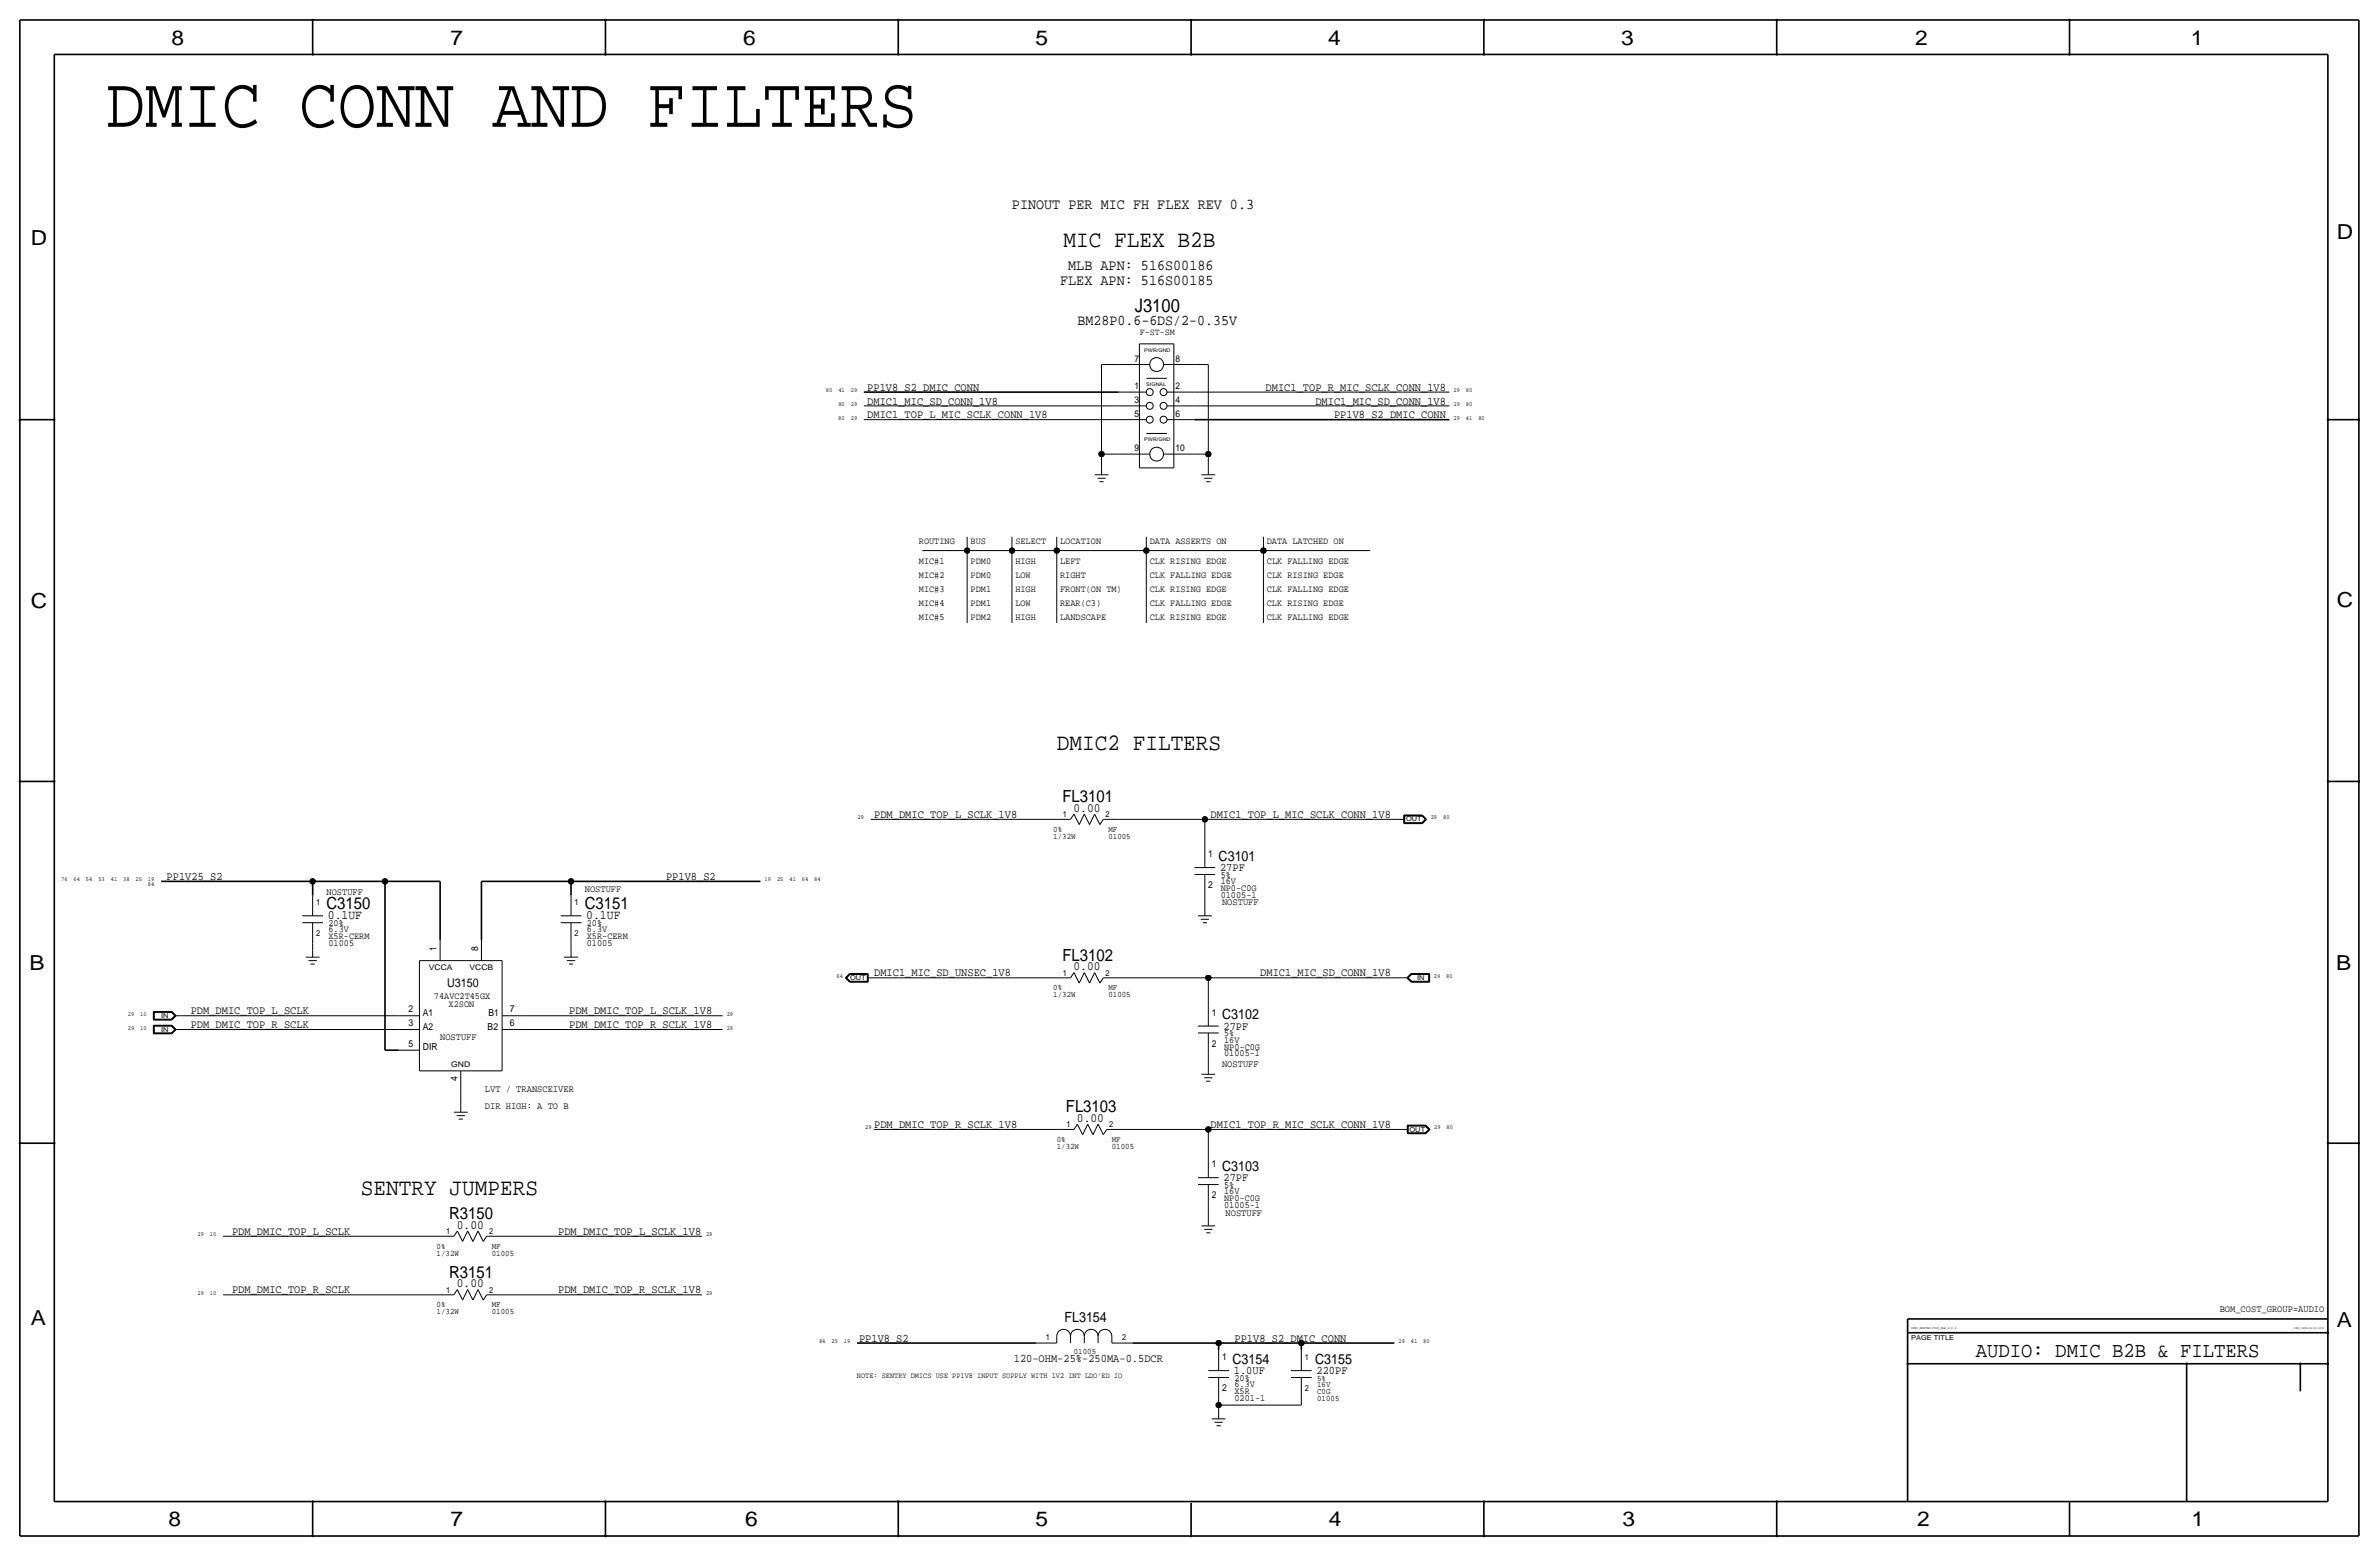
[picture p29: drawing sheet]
<svg xmlns="http://www.w3.org/2000/svg" width="877mm" height="574mm" viewBox="0 0 877 574" stroke-linecap="round" stroke-linejoin="round" font-family="sans-serif">
<defs><g id="words">
<text font-size="26.6" x="39.1" y="46.7">DMIC CONN AND FILTERS</text>
<g font-size="8.7">
<text x="392.1" y="91.2">MIC FLEX B2B</text>
<text x="389.6" y="276.6">DMIC2 FILTERS</text>
<text x="133" y="440.4">SENTRY JUMPERS</text>
</g>
<text font-size="7.8" x="728.4" y="500.1">AUDIO: DMIC B2B &amp; FILTERS</text>
<g font-size="7.6">
<text x="63.2" y="16.5">8</text>
<text x="166.1" y="16.5">7</text>
<text x="274" y="16.5">6</text>
<text x="381.7" y="16.5">5</text>
<text x="489.7" y="16.5">4</text>
<text x="597.6" y="16.5">3</text>
<text x="706.1" y="16.5">2</text>
<text x="807.7" y="16.5">1</text>
<text x="861.5" y="88.1">D</text>
<text x="11.4" y="90.4">D</text>
<text x="11.4" y="224.3">C</text>
<text x="861.5" y="223.8">C</text>
<text x="10.9" y="357.6">B</text>
<text x="861.3" y="357.4">B</text>
<text x="11.4" y="488.4">A</text>
<text x="861.5" y="489.2">A</text>
<text x="62.2" y="562.6">8</text>
<text x="166.1" y="562.6">7</text>
<text x="274.8" y="562.6">6</text>
<text x="381.7" y="562.6">5</text>
<text x="489.9" y="562.6">4</text>
<text x="598.1" y="562.6">3</text>
<text x="706.8" y="562.6">2</text>
<text x="807.9" y="562.6">1</text>
</g>
<text font-size="6.8" x="418.4" y="115.1">J3100</text>
<g font-size="6.2">
<text x="391.7" y="295.7">FL3101</text>
<text x="120.3" y="335">C3150</text>
<text x="215.6" y="335">C3151</text>
<text x="391.7" y="354.1">FL3102</text>
<text x="393" y="410">FL3103</text>
<text x="165.6" y="449.3">R3150</text>
<text x="165.6" y="470.9">R3151</text>
</g>
<g font-size="5.6">
<text x="373.1" y="77.2">PINOUT PER MIC FH FLEX REV 0.3</text>
<text x="393.8" y="99.6">MLB APN: 516S00186</text>
<text x="390.9" y="105.2">FLEX APN: 516S00185</text>
</g>
<text font-size="5.5" x="397.3" y="119.6">BM28P0.6-6DS/2-0.35V</text>
<g font-size="5.2">
<text x="449.3" y="317.2">C3101</text>
<text x="450.5" y="375.7">C3102</text>
<text x="450.5" y="431.5">C3103</text>
<text x="392.4" y="487.2">FL3154</text>
<text x="454.4" y="502.7">C3154</text>
<text x="484.8" y="502.7">C3155</text>
</g>
<g font-size="4.7">
<text x="395.8" y="299.2">0.00</text>
<text x="120.9" y="338.8">0.1UF</text>
<text x="216.1" y="338.8">0.1UF</text>
<text x="395.8" y="357.6">0.00</text>
<text x="397" y="413.5">0.00</text>
<text x="168.4" y="452.9">0.00</text>
<text x="168.4" y="474.5">0.00</text>
</g>
<text font-size="4.4" x="164.8" y="364">U3150</text>
<g font-size="4.3">
<text x="319.7" y="144">PP1V8_S2_DMIC_CONN</text>
<text x="319.7" y="149.1">DMIC1_MIC_SD_CONN_1V8</text>
<text x="466.6" y="144">DMIC1_TOP_R_MIC_SCLK_CONN_1V8</text>
<text x="484.9" y="149.1">DMIC1_MIC_SD_CONN_1V8</text>
<text x="319.7" y="154.2">DMIC1_TOP_L_MIC_SCLK_CONN_1V8</text>
<text x="491.8" y="154.2">PP1V8_S2_DMIC_CONN</text>
<text x="322.3" y="301.5">PDM_DMIC_TOP_L_SCLK_1V8</text>
<text x="446.3" y="301.5">DMIC1_TOP_L_MIC_SCLK_CONN_1V8</text>
<text x="449.8" y="321.1">27PF</text>
<text x="61.4" y="324.4">PP1V25_S2</text>
<text x="245.6" y="324.4">PP1V8_S2</text>
<text x="322.3" y="359.9">DMIC1_MIC_SD_UNSEC_1V8</text>
<text x="464.6" y="359.9">DMIC1_MIC_SD_CONN_1V8</text>
<text x="70.3" y="373.9">PDM_DMIC_TOP_L_SCLK</text>
<text x="209.8" y="373.9">PDM_DMIC_TOP_L_SCLK_1V8</text>
<text x="70.3" y="379">PDM_DMIC_TOP_R_SCLK</text>
<text x="209.8" y="379">PDM_DMIC_TOP_R_SCLK_1V8</text>
<text x="451.1" y="379.5">27PF</text>
<text x="322.3" y="415.8">PDM_DMIC_TOP_R_SCLK_1V8</text>
<text x="446.3" y="415.8">DMIC1_TOP_R_MIC_SCLK_CONN_1V8</text>
<text x="451.1" y="435.4">27PF</text>
<text x="85.5" y="455.2">PDM_DMIC_TOP_L_SCLK</text>
<text x="205.8" y="455.2">PDM_DMIC_TOP_L_SCLK_1V8</text>
<text x="85.5" y="476.8">PDM_DMIC_TOP_R_SCLK</text>
<text x="205.8" y="476.8">PDM_DMIC_TOP_R_SCLK_1V8</text>
<text x="316.7" y="494.5">PP1V8_S2</text>
<text x="455.1" y="494.5">PP1V8_S2_DMIC_CONN</text>
<text x="373.7" y="502.2">120-OHM-25%-250MA-0.5DCR</text>
<text x="454.9" y="506.5">1.0UF</text>
<text x="485.3" y="506.5">220PF</text>
</g>
<g font-size="3.6">
<text x="120.3" y="329.9">NOSTUFF</text>
<text x="215.6" y="328.7">NOSTUFF</text>
<text x="450.5" y="333.8">NOSTUFF</text>
<text x="162.3" y="383.3">NOSTUFF</text>
<text x="450.5" y="393.4">NOSTUFF</text>
<text x="178.8" y="402.3">LVT / TRANSCEIVER</text>
<text x="178.8" y="408.7">DIR HIGH: A TO B</text>
<text x="451.8" y="448.1">NOSTUFF</text>
<text x="818.3" y="483.6">BOM_COST_GROUP=AUDIO</text>
</g>
<g font-size="3.5">
<text x="420.2" y="123.4">F-ST-SM</text>
<text x="418.2" y="133.4">7</text>
<text x="433.4" y="133.4">8</text>
<text x="418.2" y="143.6">1</text>
<text x="433.4" y="143.6">2</text>
<text x="418.2" y="148.6">3</text>
<text x="433.4" y="148.6">4</text>
<text x="418.2" y="153.7">5</text>
<text x="433.4" y="153.7">6</text>
<text x="418.2" y="166.4">9</text>
<text x="433.4" y="166.4">10</text>
<text x="338.8" y="200.4">ROUTING</text>
<text x="357.8" y="200.4">BUS</text>
<text x="374.3" y="200.4">SELECT</text>
<text x="390.9" y="200.4">LOCATION</text>
<text x="423.9" y="200.4">DATA ASSERTS ON</text>
<text x="467.1" y="200.4">DATA LATCHED ON</text>
<text x="338.8" y="208">MIC#1</text>
<text x="357.8" y="208">PDM0</text>
<text x="374.3" y="208">HIGH</text>
<text x="390.9" y="208">LEFT</text>
<text x="423.9" y="208">CLK RISING EDGE</text>
<text x="467.1" y="208">CLK FALLING EDGE</text>
<text x="338.8" y="213.1">MIC#2</text>
<text x="357.8" y="213.1">PDM0</text>
<text x="374.3" y="213.1">LOW</text>
<text x="390.9" y="213.1">RIGHT</text>
<text x="423.9" y="213.1">CLK FALLING EDGE</text>
<text x="467.1" y="213.1">CLK RISING EDGE</text>
<text x="338.8" y="218.2">MIC#3</text>
<text x="357.8" y="218.2">PDM1</text>
<text x="374.3" y="218.2">HIGH</text>
<text x="390.9" y="218.2">FRONT(ON TM)</text>
<text x="423.9" y="218.2">CLK RISING EDGE</text>
<text x="467.1" y="218.2">CLK FALLING EDGE</text>
<text x="338.8" y="223.3">MIC#4</text>
<text x="357.8" y="223.3">PDM1</text>
<text x="374.3" y="223.3">LOW</text>
<text x="390.9" y="223.3">REAR(C3)</text>
<text x="423.9" y="223.3">CLK FALLING EDGE</text>
<text x="467.1" y="223.3">CLK RISING EDGE</text>
<text x="338.8" y="228.3">MIC#5</text>
<text x="357.8" y="228.3">PDM2</text>
<text x="374.3" y="228.3">HIGH</text>
<text x="390.9" y="228.3">LANDSCAPE</text>
<text x="423.9" y="228.3">CLK RISING EDGE</text>
<text x="467.1" y="228.3">CLK FALLING EDGE</text>
<text x="445.5" y="316">1</text>
<text x="450" y="323.6">5%</text>
<text x="445.5" y="327.4">2</text>
<text x="450" y="325.9">16V</text>
<text x="450" y="328.4">NP0-C0G</text>
<text x="450" y="331">01005-1</text>
<text x="121.1" y="341.4">20%</text>
<text x="216.4" y="341.4">20%</text>
<text x="121.1" y="346.2">X5R-CERM</text>
<text x="121.1" y="343.7">6.3V</text>
<text x="216.4" y="346.2">X5R-CERM</text>
<text x="216.4" y="343.7">6.3V</text>
<text x="121.1" y="348.7">01005</text>
<text x="161" y="350.5" transform="rotate(-90 161 350.5)">1</text>
<text x="176.2" y="350.5" transform="rotate(-90 176.2 350.5)">8</text>
<text x="216.4" y="348.7">01005</text>
<text x="160" y="368">74AVC2T45GX</text>
<text x="165.4" y="371.3">X2SON</text>
<text x="150.6" y="373.1">2</text>
<text x="155.9" y="374.4">A1</text>
<text x="180" y="374.4">B1</text>
<text x="187.9" y="373.1">7</text>
<text x="446.7" y="374.4">1</text>
<text x="150.6" y="378.2">3</text>
<text x="155.9" y="379.5">A2</text>
<text x="179.8" y="379.5">B2</text>
<text x="187.9" y="378.2">6</text>
<text x="451.3" y="382">5%</text>
<text x="150.6" y="385.8">5</text>
<text x="155.9" y="387.1">DIR</text>
<text x="446.7" y="385.8">2</text>
<text x="451.3" y="389.4">01005-1</text>
<text x="451.3" y="386.8">NP0-C0G</text>
<text x="451.3" y="384.3">16V</text>
<text x="168.6" y="398.5" transform="rotate(-90 168.6 398.5)">4</text>
<text x="446.7" y="430.3">1</text>
<text x="451.3" y="437.9">5%</text>
<text x="446.7" y="441.7">2</text>
<text x="451.3" y="442.7">NP0-C0G</text>
<text x="451.3" y="440.2">16V</text>
<text x="451.3" y="445.3">01005-1</text>
<text x="450.5" y="501.4">1</text>
<text x="455.1" y="509">20%</text>
<text x="450.5" y="512.8">2</text>
<text x="455.1" y="511.3">6.3V</text>
<text x="455.1" y="513.8">X5R</text>
<text x="455.1" y="516.4">0201-1</text>
</g>
<g font-size="3.1">
<text x="391.9" y="301.2">1</text>
<text x="407.6" y="301.2">2</text>
<text x="388.3" y="306.6">0%</text>
<text x="388.3" y="309.1">1/32W</text>
<text x="408.6" y="309.1">01005</text>
<text x="408.6" y="306.6">MF</text>
<text x="116.5" y="333.8">1</text>
<text x="211.8" y="333.8">1</text>
<text x="116.5" y="345.2">2</text>
<text x="211.8" y="345.2">2</text>
<text x="391.9" y="359.7">1</text>
<text x="407.6" y="359.7">2</text>
<text x="388.3" y="365">0%</text>
<text x="408.6" y="365">MF</text>
<text x="388.3" y="367.5">1/32W</text>
<text x="408.6" y="367.5">01005</text>
<text x="393.1" y="415.5">1</text>
<text x="408.9" y="415.5">2</text>
<text x="389.6" y="423.4">1/32W</text>
<text x="389.6" y="420.9">0%</text>
<text x="409.9" y="420.9">MF</text>
<text x="409.9" y="423.4">01005</text>
<text x="164.5" y="454.9">1</text>
<text x="180.3" y="454.9">2</text>
<text x="161" y="460.2">0%</text>
<text x="181.3" y="460.2">MF</text>
<text x="161" y="462.8">1/32W</text>
<text x="181.3" y="462.8">01005</text>
<text x="164.5" y="476.5">1</text>
<text x="180.3" y="476.5">2</text>
<text x="161" y="484.4">1/32W</text>
<text x="161" y="481.8">0%</text>
<text x="181.3" y="481.8">MF</text>
<text x="181.3" y="484.4">01005</text>
<text x="385.5" y="493.8">1</text>
<text x="413.7" y="493.8">2</text>
<text x="395.9" y="499.1">01005</text>
<text x="481" y="501.4">1</text>
<text x="485.6" y="509">5%</text>
<text x="481" y="512.8">2</text>
<text x="485.6" y="511.3">16V</text>
<text x="485.6" y="513.8">C0G</text>
<text x="485.6" y="516.4">01005</text>
</g>
<g font-size="2.9">
<text x="158.1" y="357.4">VCCA</text>
<text x="173.1" y="357.4">VCCB</text>
<text x="166.4" y="393.4">GND</text>
<text x="315.9" y="507.7">NOTE: SENTRY DMICS USE PP1V8 INPUT SUPPLY WITH 1V2 INT LDO'ED IO</text>
</g>
<g font-size="2.5">
<text x="518.4" y="302.8">OUT</text>
<text x="313.4" y="361.2">OUT</text>
<text x="522.5" y="361.2">IN</text>
<text x="59.4" y="375.2">IN</text>
<text x="59.4" y="380.2">IN</text>
<text x="519.6" y="417.1">OUT</text>
<text x="704.5" y="493.8">PAGE TITLE</text>
</g>
<g font-size="2.3">
<text x="304.5" y="144.5">80</text>
<text x="309.1" y="144.5">41</text>
<text x="309.1" y="149.6">80</text>
<text x="313.6" y="144.5">29</text>
<text x="313.6" y="149.6">29</text>
<text x="535.9" y="144.5">29</text>
<text x="535.9" y="149.6">29</text>
<text x="540.5" y="144.5">80</text>
<text x="540.5" y="149.6">80</text>
<text x="309.1" y="154.7">80</text>
<text x="313.6" y="154.7">29</text>
<text x="535.9" y="154.7">29</text>
<text x="540.5" y="154.7">41</text>
<text x="545" y="154.7">80</text>
<text x="316.2" y="302">29</text>
<text x="527.5" y="302">29</text>
<text x="532" y="302">80</text>
<text x="22.6" y="324.9">76</text>
<text x="27.1" y="324.9">64</text>
<text x="31.7" y="324.9">54</text>
<text x="36.3" y="324.9">53</text>
<text x="40.8" y="324.9">41</text>
<text x="45.4" y="324.9">38</text>
<text x="50" y="324.9">25</text>
<text x="54.6" y="326.7">84</text>
<text x="54.6" y="324.9">19</text>
<text x="281.9" y="324.9">19</text>
<text x="286.5" y="324.9">25</text>
<text x="291" y="324.9">41</text>
<text x="295.6" y="324.9">64</text>
<text x="300.2" y="324.9">84</text>
<text x="308.4" y="360.4">64</text>
<text x="528.6" y="360.4">29</text>
<text x="533.1" y="360.4">80</text>
<text x="47.1" y="374.4">29</text>
<text x="51.7" y="374.4">10</text>
<text x="267.9" y="374.4">29</text>
<text x="47.1" y="379.5">29</text>
<text x="51.7" y="379.5">10</text>
<text x="267.9" y="379.5">29</text>
<text x="319" y="416.3">29</text>
<text x="528.7" y="416.3">29</text>
<text x="533.3" y="416.3">80</text>
<text x="72.8" y="455.7">29</text>
<text x="77.4" y="455.7">10</text>
<text x="260.3" y="455.7">29</text>
<text x="72.8" y="477.3">29</text>
<text x="77.4" y="477.3">10</text>
<text x="260.3" y="477.3">29</text>
<text x="302" y="495">84</text>
<text x="306.5" y="495">25</text>
<text x="311.1" y="495">19</text>
<text x="515.6" y="495">29</text>
<text x="520.1" y="495">41</text>
<text x="524.7" y="495">80</text>
</g>
<g font-size="1.8">
<text x="421.8" y="129.8">PWR/GND</text>
<text x="422.6" y="142.2">SIGNAL</text>
<text x="421.8" y="162.6">PWR/GND</text>
</g>
<text font-size="1.2" x="704.5" y="490">SYNC_MASTER=J518_MLB_4.0.2</text>
<text font-size="1.1" x="845.7" y="490">SYNC_DATE=08/20/2020</text>
</g></defs>
<g fill="none" stroke="#000" stroke-width=".6">
<path d="M7.3 7.4v558.8zM7.3 7.4h862.3zM115.3 7.4v12.7zM223.2 7.4v12.7zM331.2 7.4v12.7zM439.1 7.4v12.7zM547.1 7.4v12.7zM655 7.4v12.7zM763 7.4v12.7zM869.6 7.4v558.8zM20 20.1v533.4zM20 20.1h838.2z"/>
<path d="M858.2 20.1v533.4zM7.3 154.7h12.7zM318.5 144.5h93.9zM440.4 154.7h94zM858.2 154.7h11.4zM7.3 288h12.7zM858.2 288h11.4zM59.4 324.9h55.9zM115.3 324.9h26.6zM115.3 324.9v5zM141.9 324.9h20.4zM141.9 324.9v62.2z"/>
<path d="M162.3 324.9v21.6zM177.5 324.9h33zM177.5 324.9v21.6zM210.5 324.9h69.9zM210.5 324.9v5zM141.9 387.1h5.1zM7.3 421.4h12.7zM858.2 421.4h11.4zM315.9 495h66.1zM417.5 495h31.8zM449.3 495h30.5zM449.3 495v2.6z"/>
<path d="M479.8 495v2.6zM479.8 495h34.2zM703.3 486.2h154.9zM703.3 486.2v5zM703.3 491.2h154.9zM703.3 491.2v62.3zM703.3 502.7h154.9zM806.1 502.7v50.8zM848.1 502.7v10.1zM20 553.5h838.2zM115.3 553.5v12.7zM223.2 553.5v12.7z"/>
<path d="M331.2 553.5v12.7zM439.1 554v12.2zM547.1 553.5v12.7zM655 553.5v12.7zM763 553.5v12.7zM7.3 566.2h862.3z"/>
</g>
<g fill="none" stroke="#000" stroke-width=".37">
<path d="M406.1 134.4v33zM406.1 134.4h6.3zM412.4 134.4h11.5zM420.1 126.7h12.7zM420.1 126.7v45.8zM422.6 139.4h7.6zM429 134.4h11.4zM432.8 126.7v45.8zM440.4 134.4h5.1zM445.5 134.4v33zM318.5 154.7h93.9zM318.5 149.6h93.9z"/>
<path d="M412.4 154.7h10.2zM412.4 149.6h10.2zM412.4 144.5h10.2zM422.6 159.8h7.6zM430.2 154.7h10.2zM430.2 149.6h10.2zM430.2 144.5h10.2zM440.4 144.5h94zM440.4 149.6h94zM403.6 175h5zM404.6 176.3h3zM405.3 177.5h1.6z"/>
<path d="M406.1 167.4h6.3zM406.1 167.4v5.1zM406.1 172.5v2.5zM412.4 167.4h11.5zM420.1 172.5h12.7zM429 167.4h11.4zM440.4 167.4h5.1zM442.9 175h5.1zM443.9 176.3h3.1zM444.7 177.5h1.5zM445.5 167.4v5.1zM445.5 172.5v2.5z"/>
<path d="M356.6 197.9v5zM373.1 197.9v5zM389.6 197.9v5zM422.6 197.9v5zM465.8 197.9v5zM340.1 202.9h16.5zM356.6 202.9h16.5zM356.6 202.9v26.7zM373.1 202.9v26.7zM373.1 202.9h16.5zM389.6 202.9h33zM389.6 202.9v26.7z"/>
<path d="M422.6 202.9v26.7zM422.6 202.9h43.2zM465.8 202.9h39.4zM465.8 202.9v26.7zM321 302h68.6zM389.6 302h5.1zM395.9 300.1l-1.2 1.9zM395.9 300.1l2 3.8zM399.7 300.1l-1.8 3.8zM399.7 300.1l2 3.8zM403.6 300.1l1.9 3.8zM403.6 300.1l-1.9 3.8z"/>
<path d="M406.8 302h5.6zM406.8 302l-1.3 1.9zM412.4 302h31.8zM440.4 319.8h7.6zM444.2 302h71.1zM444.2 302v10.2zM444.2 312.2v7.6zM515.3 302h2.6zM517.5 300.4h6.9zM517.5 303.6h6.9zM517.5 300.4v3.2zM517.7 300.5h6.6z"/>
<path d="M517.7 300.5v3zM517.7 303.5h6.6zM517.8 300.6h6.5zM517.8 300.6v2.8zM517.8 303.4h6.5zM517.9 300.7h6.3zM517.9 300.7v2.6zM517.9 303.3h6.3zM524.2 300.7l1.3 1.3zM524.2 303.3l1.3-1.3zM524.3 300.6l1.3 1.4zM524.3 303.4l1.3-1.4z"/>
<path d="M524.3 300.5l1.5 1.5zM524.3 303.5l1.5-1.5zM524.4 300.4l1.5 1.6zM525.9 302l-1.5 1.6zM111.5 337.6h7.6zM115.3 329.9v7.7zM206.7 337.6h7.6zM210.5 329.9v7.7zM440.4 322.3h7.6zM441.7 337.6h5zM442.7 338.8h3zM444.2 329.9v5.1z"/>
<path d="M444.2 322.3v7.6zM444.2 335v2.6zM111.5 340.1h7.6zM112.7 352.8h5.1zM113.7 354.1h3.1zM114.5 355.3h1.5zM115.3 347.7v2.6zM115.3 340.1v7.6zM115.3 350.3v2.5zM154.6 354.1h30.5zM154.6 354.1v40.6zM162.3 346.5v7.6z"/>
<path d="M177.5 346.5v7.6zM185.1 354.1v40.6zM206.7 340.1h7.6zM208 352.8h5.1zM209 354.1h3zM209.8 355.3h1.5zM210.5 347.7v2.6zM210.5 340.1v7.6zM210.5 350.3v2.5zM313.2 358.9h6.8zM313.3 359h6.6zM313.3 359.1h6.5z"/>
<path d="M313.4 359.2l-1.3 1.2zM313.4 359.2h6.3zM319.7 359.2v2.5zM319.8 359.1v2.7zM319.9 359v2.9zM320 358.9v3.1zM395.9 358.5l-1.2 1.9zM395.9 358.5l2 3.9zM399.7 358.5l-1.8 3.9zM399.7 358.5l2 3.9zM403.6 358.5l1.9 3.9zM403.6 358.5l-1.9 3.9z"/>
<path d="M443.4 340.1h1.6zM520.2 358.9l-1.5 1.5zM520.2 358.9h6.8zM520.3 359h6.6zM520.3 359.1h6.5zM520.4 359.2h6.3zM526.7 359.2v2.5zM526.8 359.1v2.7zM526.9 359v2.9zM527 358.9v3.1zM56.5 377.9h6.8zM56.5 377.9v3.2z"/>
<path d="M56.5 372.8h6.8zM56.5 372.8v3.2zM56.5 376h6.8zM56.6 378h6.7zM56.6 378v2.9zM56.6 372.9h6.7zM56.6 372.9v3zM56.6 375.9h6.7zM56.7 378.1h6.5zM56.7 378.1v2.7zM56.7 373h6.5zM56.7 373v2.8z"/>
<path d="M56.7 375.8h6.5zM56.8 378.2h6.4zM56.8 378.2v2.5zM56.8 373.1h6.4zM56.8 373.1v2.6zM56.8 375.7h6.4zM63.2 378.2l1.3 1.3zM63.2 373.1l1.3 1.3zM63.2 375.7l1.3-1.3zM63.2 378.1l1.4 1.4zM63.2 373l1.4 1.4zM63.2 375.8l1.4-1.4z"/>
<path d="M63.3 378l1.5 1.5zM63.3 372.9l1.5 1.5zM63.3 375.9l1.5-1.5zM63.3 377.9l1.6 1.6zM63.3 372.8l1.6 1.6zM63.3 376l1.6-1.6zM64.5 379.5h2.5zM64.5 379.5l-1.3 1.2zM64.5 374.4h2.5zM64.8 379.5l-1.5 1.4zM67 379.5h80zM67 374.4h80z"/>
<path d="M147 374.4h7.6zM147 379.5h7.6zM185.1 379.5h7.6zM185.1 374.4h7.6zM192.7 379.5h73.7zM192.7 374.4h73.7zM311.7 360.4l1.5-1.5zM311.7 360.4l1.5 1.6zM311.8 360.4l1.5 1.5zM311.8 360.4l1.5-1.4zM312 360.4l1.3-1.3zM312 360.4l1.3 1.4z"/>
<path d="M312.1 360.4l1.3 1.3zM313.2 362h6.8zM313.3 361.9h6.6zM313.3 361.8h6.5zM313.4 361.7h6.3zM319.7 360.4h2.6zM322.3 360.4h67.3zM389.6 360.4h5.1zM406.8 360.4h5.6zM406.8 360.4l-1.3 2zM412.4 360.4h33.1zM441.7 378.2h7.6z"/>
<path d="M445.5 360.4h71.1zM445.5 360.4v10.2zM445.5 370.6v7.6zM516.6 360.4h2.5zM518.7 360.4l1.5 1.6zM518.8 360.4l1.5-1.4zM518.8 360.4l1.5 1.5zM519 360.4l1.3-1.3zM519 360.4l1.3 1.4zM519.1 360.4l1.3-1.2zM519.1 360.4l1.3 1.3zM520.2 362h6.8z"/>
<path d="M520.3 361.9h6.6zM520.3 361.8h6.5zM520.4 361.7h6.3zM56.5 381.1h6.8zM56.6 380.9h6.7zM56.7 380.8h6.5zM56.8 380.7h6.4zM63.2 380.8l1.4-1.3zM63.3 381.1l1.6-1.6zM147 387.1h7.6zM154.6 394.7h30.5zM169.9 394.7v7.6z"/>
<path d="M441.7 380.7h7.6zM442.9 396h5.1zM443.9 397.3h3.1zM444.7 398.5h1.5zM445.5 388.4v5zM445.5 380.7v7.7zM445.5 393.4v2.6zM167.3 410h5.1zM168.4 411.2h3zM169.1 412.5h1.5zM169.9 402.3v5.1zM169.9 407.4v2.6z"/>
<path d="M322.3 416.3h68.6zM390.9 416.3h5zM397.2 414.4l-1.3 1.9zM397.2 414.4l1.9 3.8zM401 414.4l-1.9 3.8zM401 414.4l1.9 3.8zM404.8 414.4l2 3.8zM404.8 414.4l-1.9 3.8zM408 416.3h5.7zM408 416.3l-1.2 1.9zM413.7 416.3h31.8zM445.5 416.3v10.2z"/>
<path d="M445.5 416.3h71.1zM516.6 416.3h2.5zM518.8 414.7h6.8zM518.8 417.9h6.8zM518.8 414.7v3.2zM518.9 414.8h6.7zM518.9 414.8v3zM518.9 417.8h6.7zM519 414.9h6.5zM519 414.9v2.8zM519 417.7h6.5zM519.1 415h6.4z"/>
<path d="M519.1 415v2.6zM519.1 417.6h6.4zM525.5 415l1.2 1.3zM525.5 414.9l1.4 1.4zM525.5 417.7l1.4-1.4zM525.6 414.8l1.4 1.5zM525.6 417.8l1.4-1.5zM525.6 414.7l1.6 1.6zM526.7 416.3l-1.2 1.3zM527.2 416.3l-1.6 1.6zM441.7 434.1h7.6zM441.7 436.6h7.6z"/>
<path d="M445.5 426.5v7.6zM445.5 436.6v7.6zM82.2 455.7h80.1zM162.3 455.7h5zM168.6 453.7l-1.3 2zM168.6 453.7l1.9 3.9zM172.4 453.7l-1.9 3.9zM172.4 453.7l1.9 3.9zM176.2 453.7l2 3.9zM176.2 453.7l-1.9 3.9zM179.4 455.7h5.7zM179.4 455.7l-1.2 1.9z"/>
<path d="M185.1 455.7h73.7zM442.9 451.9h5.1zM443.9 453.1h3.1zM444.7 454.4h1.5zM445.5 444.2v5.1zM445.5 449.3v2.6zM82.2 477.3h80.1zM162.3 477.3h5zM168.6 475.3l-1.3 2zM168.6 475.3l1.9 3.9zM172.4 475.3l-1.9 3.9zM172.4 475.3l1.9 3.9z"/>
<path d="M176.2 475.3l2 3.9zM176.2 475.3l-1.9 3.9zM179.4 477.3h5.7zM179.4 477.3l-1.2 1.9zM185.1 477.3h73.7zM382 495h7.6zM389.6 492.5v2.5zM389.6 492.5a2.54 2.54 0 0 1 2.5-2.5 2.54 2.54 0 0 1 2.6 2.5 2.54 2.54 0 0 1 2.5-2.5 2.54 2.54 0 0 1 2.5 2.5 2.54 2.54 0 0 1 2.6-2.5 2.54 2.54 0 0 1 2.5 2.5 2.54 2.54 0 0 1 2.6-2.5 2.54 2.54 0 0 1 2.5 2.5M394.7 492.5v2.5zM399.7 492.5v2.5zM404.8 492.5v2.5zM409.9 495h7.6z"/>
<path d="M409.9 492.5v2.5zM449.3 497.6v7.6zM479.8 497.6v7.6zM445.5 505.2h7.6zM445.5 507.7h7.6zM449.3 517.9h30.5zM449.3 515.4v2.5zM449.3 517.9v2.5zM449.3 507.7v7.7zM475.9 505.2h7.7zM475.9 507.7h7.7zM479.8 515.4v2.5z"/>
<path d="M479.8 507.7v7.7zM446.7 523h5.1zM447.8 524.3h3zM448.5 525.5h1.5zM449.3 520.4v2.6z"/>
<circle cx="426.4" cy="134.4" r="2.56"/>
<circle cx="423.9" cy="149.6" r="1.28"/>
<circle cx="423.9" cy="144.5" r="1.28"/>
<circle cx="423.9" cy="154.7" r="1.28"/>
<circle cx="429" cy="149.6" r="1.28"/>
<circle cx="429" cy="144.5" r="1.28"/>
<circle cx="429" cy="154.7" r="1.28"/>
<circle cx="426.4" cy="167.4" r="2.56"/>
</g>
<g fill="#000" stroke="#000" stroke-width=".37">
<path d="M115.1 7.2h.4v.3h-.4zM115.1 19.9h.4v.3h-.4zM223 7.2h.4v.3h-.4zM223 19.9h.4v.3h-.4zM331 19.9h.4v.3h-.4zM331 7.2h.4v.3h-.4zM438.9 7.2h.4v.3h-.4zM438.9 19.9h.4v.3h-.4zM546.9 7.2h.4v.3h-.4zM546.9 19.9h.4v.3h-.4zM654.8 19.9h.4v.3h-.4zM654.8 7.2h.4v.3h-.4z"/>
<path d="M762.8 19.9h.4v.3h-.4zM762.8 7.2h.4v.3h-.4zM7.1 154.5h.4v.4h-.4zM19.8 154.5h.4v.4h-.4zM858 154.5h.4v.4h-.4zM869.5 154.5h.3v.4h-.3zM7.1 287.9h.4v.3h-.4zM19.8 287.9h.4v.3h-.4zM858 287.9h.4v.3h-.4zM869.5 287.9h.3v.3h-.3zM7.1 421.2h.4v.4h-.4zM19.8 421.2h.4v.4h-.4z"/>
<path d="M858 421.2h.4v.4h-.4zM869.5 421.2h.3v.4h-.3zM858 491.1h.4v.3h-.4zM703.1 502.5h.4v.3h-.4zM806 502.5h.3v.3h-.3zM847.9 502.5h.3v.3h-.3zM858 502.5h.4v.3h-.4zM115.1 553.3h.4v.3h-.4zM223 553.3h.4v.3h-.4zM331 553.3h.4v.3h-.4zM546.9 553.3h.4v.3h-.4zM654.8 553.3h.4v.3h-.4z"/>
<path d="M115.1 566h.4v.3h-.4zM223 566h.4v.3h-.4zM331 566h.4v.3h-.4zM438.9 566h.4v.3h-.4zM546.9 566h.4v.3h-.4zM654.8 566h.4v.3h-.4z"/>
<circle cx="406.1" cy="167.4" r="1.02"/>
<circle cx="445.5" cy="167.4" r="1.02"/>
<circle cx="356.6" cy="202.9" r="1.02"/>
<circle cx="373.1" cy="202.9" r="1.02"/>
<circle cx="389.6" cy="202.9" r="1.02"/>
<circle cx="422.6" cy="202.9" r="1.02"/>
<circle cx="465.8" cy="202.9" r="1.02"/>
<circle cx="444.2" cy="302" r="1.02"/>
<circle cx="115.3" cy="324.9" r="1.02"/>
<circle cx="141.9" cy="324.9" r="1.02"/>
<circle cx="210.5" cy="324.9" r="1.02"/>
<circle cx="445.5" cy="360.4" r="1.02"/>
<circle cx="445.5" cy="416.3" r="1.02"/>
<circle cx="449.3" cy="495" r="1.02"/>
<circle cx="479.8" cy="495" r="1.02"/>
<circle cx="449.3" cy="517.9" r="1.02"/>
</g>
<use href="#words"/>
</svg>
